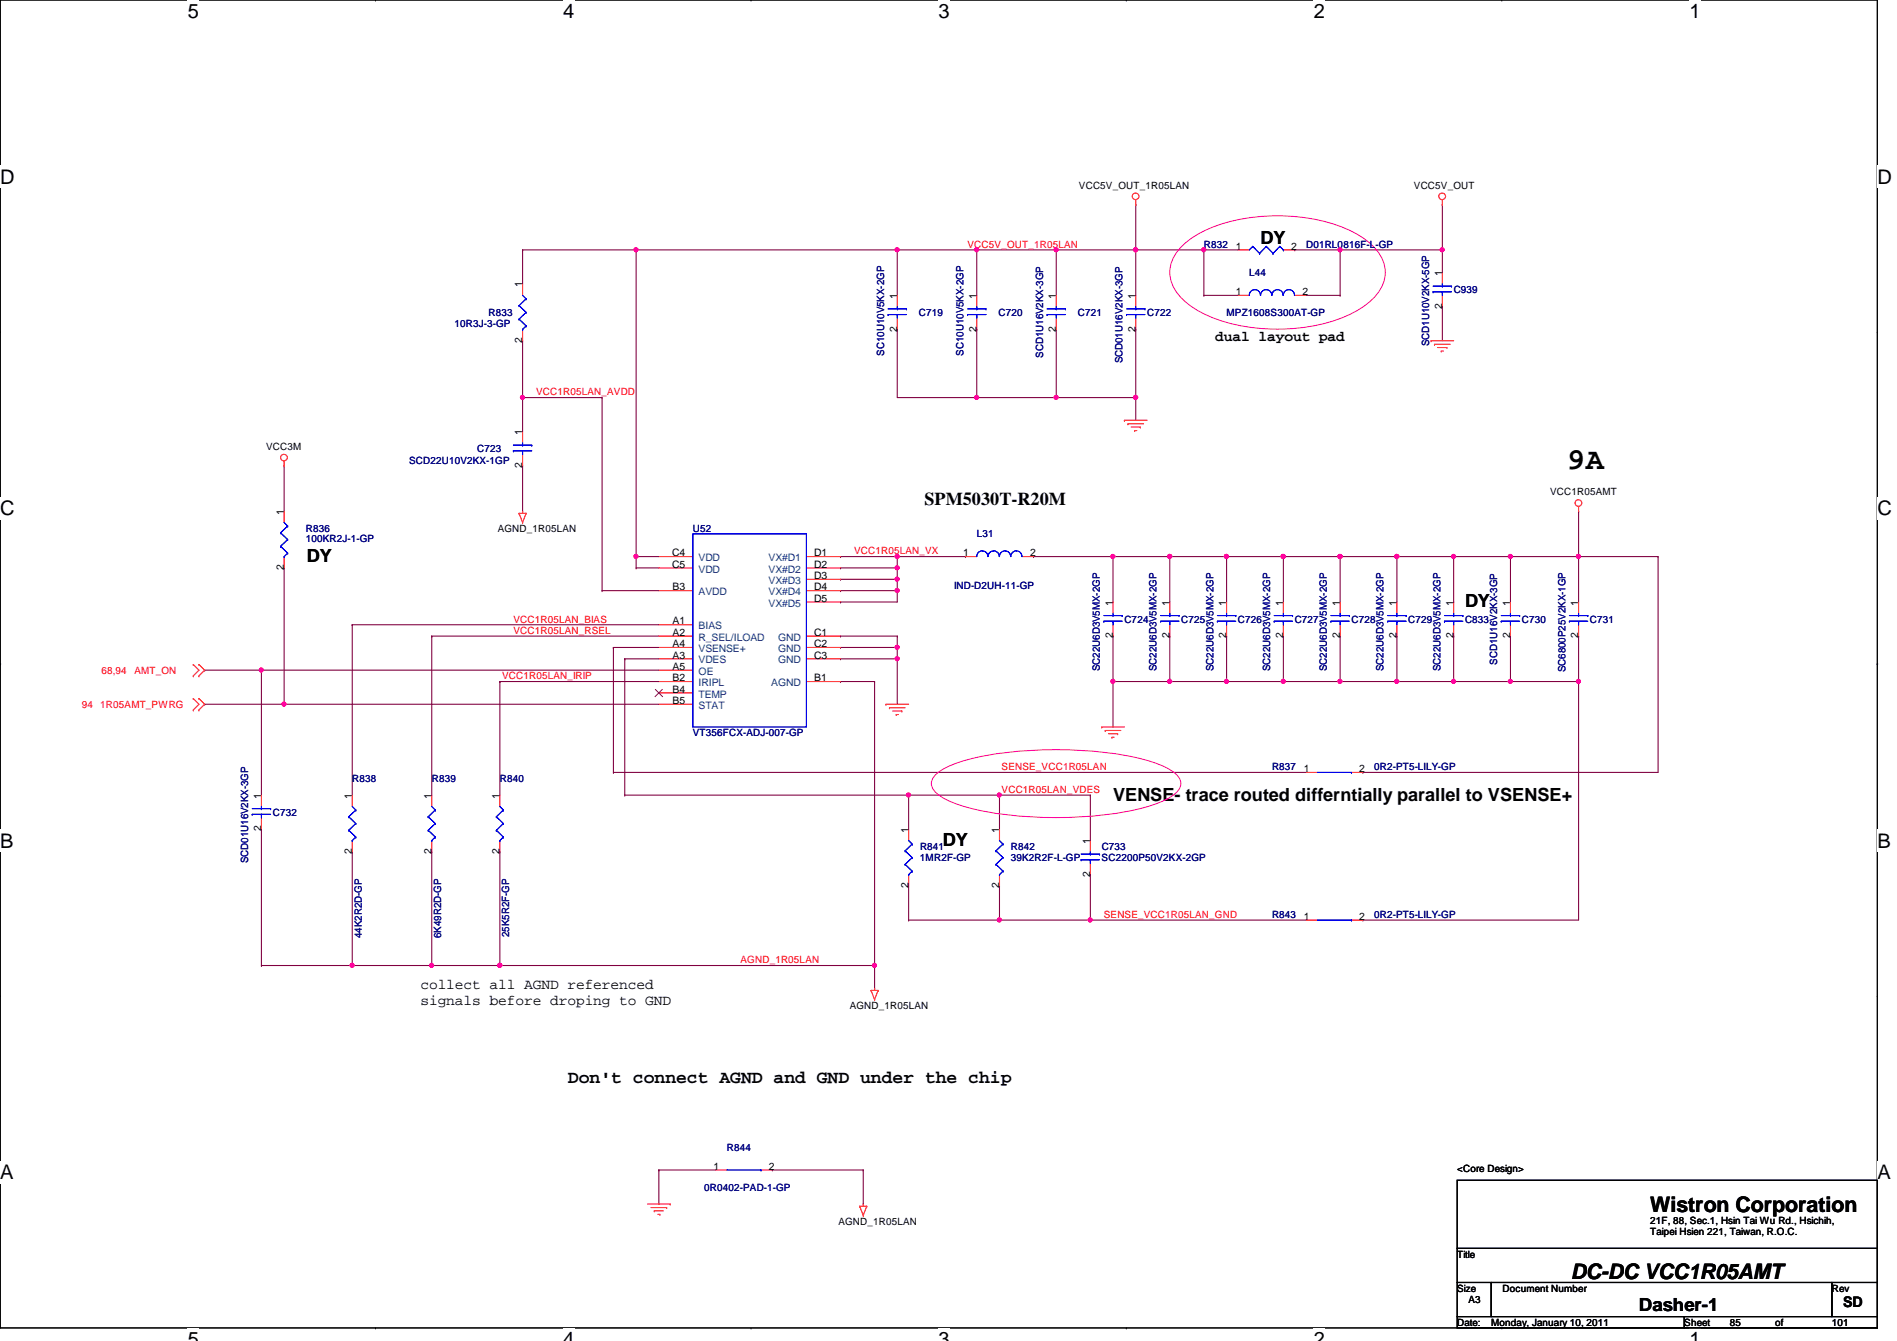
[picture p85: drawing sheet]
<svg xmlns="http://www.w3.org/2000/svg" width="297mm" height="210mm" viewBox="0 0 297 210" stroke-linecap="round" stroke-linejoin="round" font-family="sans-serif">
<defs><g id="words">
<text font-size="4.8" x="245.4" y="73.4">9A</text>
<g font-size="3.3">
<text x="258.4" y="189.7">Wistron Corporation</text>
<text x="246" y="200.2">DC-DC VCC1R05AMT</text>
</g>
<g font-size="3.1">
<text x="29.4" y="2.8">5</text>
<text x="88.2" y="2.8">4</text>
<text x="147" y="2.8">3</text>
<text x="205.7" y="2.8">2</text>
<text x="264.5" y="2.8">1</text>
<text x="0" y="28.7">D</text>
<text x="294" y="28.7">D</text>
<text x="0" y="80.7">C</text>
<text x="294" y="80.7">C</text>
<text x="0" y="132.7">B</text>
<text x="294" y="132.7">B</text>
<text x="0" y="184.6">A</text>
<text x="294" y="184.6">A</text>
<text x="29.4" y="210.7">5</text>
<text x="88.2" y="210.7">4</text>
<text x="147" y="210.7">3</text>
<text x="205.7" y="210.7">2</text>
<text x="264.5" y="210.7">1</text>
</g>
<g font-size="2.8">
<text x="197.4" y="38.2">DY</text>
<text x="144.8" y="79">SPM5030T-R20M</text>
<text x="48" y="88">DY</text>
<text x="229.4" y="95.1">DY</text>
<text x="174.3" y="125.3">VENSE- trace routed differntially parallel to VSENSE+</text>
<text x="147.6" y="132.4">DY</text>
<text x="88.9" y="169.5">Don't connect AGND and GND under the chip</text>
<text x="256.6" y="205.1">Dasher-1</text>
</g>
<g font-size="2.3">
<text x="190.3" y="53.4">dual layout pad</text>
<text x="65.8" y="154.8">collect all AGND referenced</text>
<text x="65.8" y="157.3">signals before droping to GND</text>
<text x="288.6" y="204.6">SD</text>
</g>
<g font-size="1.6">
<text x="168.9" y="29.5">VCC5V_OUT_1R05LAN</text>
<text x="221.4" y="29.5">VCC5V_OUT</text>
<text x="193.5" y="39.1">1</text>
<text x="202.2" y="39.1">2</text>
<text x="81.8" y="45" transform="rotate(-90 81.8 45)">1</text>
<text x="140.5" y="46.8" transform="rotate(-90 140.5 46.8)">1</text>
<text x="152.9" y="46.8" transform="rotate(-90 152.9 46.8)">1</text>
<text x="165.4" y="46.8" transform="rotate(-90 165.4 46.8)">1</text>
<text x="177.8" y="46.8" transform="rotate(-90 177.8 46.8)">1</text>
<text x="193.5" y="46.2">1</text>
<text x="204" y="46.2">2</text>
<text x="225.8" y="43.2" transform="rotate(-90 225.8 43.2)">1</text>
<text x="81.8" y="53.7" transform="rotate(-90 81.8 53.7)">2</text>
<text x="140.5" y="51.9" transform="rotate(-90 140.5 51.9)">2</text>
<text x="152.9" y="51.9" transform="rotate(-90 152.9 51.9)">2</text>
<text x="165.4" y="51.9" transform="rotate(-90 165.4 51.9)">2</text>
<text x="177.8" y="51.9" transform="rotate(-90 177.8 51.9)">2</text>
<text x="225.8" y="48.3" transform="rotate(-90 225.8 48.3)">2</text>
<text x="41.7" y="70.4">VCC3M</text>
<text x="81.8" y="68.1" transform="rotate(-90 81.8 68.1)">1</text>
<text x="81.8" y="73.2" transform="rotate(-90 81.8 73.2)">2</text>
<text x="242.7" y="77.6">VCC1R05AMT</text>
<text x="44.4" y="80.6" transform="rotate(-90 44.4 80.6)">1</text>
<text x="77.9" y="83.2">AGND_1R05LAN</text>
<text x="44.4" y="89.2" transform="rotate(-90 44.4 89.2)">2</text>
<text x="105.2" y="87.1">C4</text>
<text x="105.2" y="88.9">C5</text>
<text x="127.5" y="87.1">D1</text>
<text x="127.5" y="88.9">D2</text>
<text x="150.8" y="87.1">1</text>
<text x="161.3" y="87.1">2</text>
<text x="105.3" y="92.4">B3</text>
<text x="127.5" y="90.6">D3</text>
<text x="127.5" y="92.4">D4</text>
<text x="127.5" y="94.2">D5</text>
<text x="174.2" y="94.8" transform="rotate(-90 174.2 94.8)">1</text>
<text x="183.1" y="94.8" transform="rotate(-90 183.1 94.8)">1</text>
<text x="192" y="94.8" transform="rotate(-90 192 94.8)">1</text>
<text x="200.9" y="94.8" transform="rotate(-90 200.9 94.8)">1</text>
<text x="209.8" y="94.8" transform="rotate(-90 209.8 94.8)">1</text>
<text x="218.7" y="94.8" transform="rotate(-90 218.7 94.8)">1</text>
<text x="227.6" y="94.8" transform="rotate(-90 227.6 94.8)">1</text>
<text x="236.5" y="94.8" transform="rotate(-90 236.5 94.8)">1</text>
<text x="247.1" y="94.8" transform="rotate(-90 247.1 94.8)">1</text>
<text x="105.3" y="97.7">A1</text>
<text x="105.3" y="99.5">A2</text>
<text x="105.3" y="101.3">A4</text>
<text x="127.5" y="99.5">C1</text>
<text x="127.5" y="101.3">C2</text>
<text x="174.2" y="99.9" transform="rotate(-90 174.2 99.9)">2</text>
<text x="183.1" y="99.9" transform="rotate(-90 183.1 99.9)">2</text>
<text x="192" y="99.9" transform="rotate(-90 192 99.9)">2</text>
<text x="200.9" y="99.9" transform="rotate(-90 200.9 99.9)">2</text>
<text x="209.8" y="99.9" transform="rotate(-90 209.8 99.9)">2</text>
<text x="218.7" y="99.9" transform="rotate(-90 218.7 99.9)">2</text>
<text x="227.6" y="99.9" transform="rotate(-90 227.6 99.9)">2</text>
<text x="236.5" y="99.9" transform="rotate(-90 236.5 99.9)">2</text>
<text x="247.1" y="99.9" transform="rotate(-90 247.1 99.9)">2</text>
<text x="105.3" y="103.1">A3</text>
<text x="105.3" y="104.9">A5</text>
<text x="105.3" y="106.6">B2</text>
<text x="127.5" y="106.6">B1</text>
<text x="127.5" y="103.1">C3</text>
<text x="105.3" y="108.4">B4</text>
<text x="105.3" y="110.2">B5</text>
<text x="40.9" y="125" transform="rotate(-90 40.9 125)">1</text>
<text x="55.1" y="125" transform="rotate(-90 55.1 125)">1</text>
<text x="67.6" y="125" transform="rotate(-90 67.6 125)">1</text>
<text x="78.2" y="125" transform="rotate(-90 78.2 125)">1</text>
<text x="204.2" y="120.9">1</text>
<text x="212.8" y="120.9">2</text>
<text x="40.9" y="130.1" transform="rotate(-90 40.9 130.1)">2</text>
<text x="142.2" y="130.3" transform="rotate(-90 142.2 130.3)">1</text>
<text x="156.5" y="130.3" transform="rotate(-90 156.5 130.3)">1</text>
<text x="55.1" y="133.7" transform="rotate(-90 55.1 133.7)">2</text>
<text x="67.6" y="133.7" transform="rotate(-90 67.6 133.7)">2</text>
<text x="78.2" y="133.7" transform="rotate(-90 78.2 133.7)">2</text>
<text x="170.7" y="137.2" transform="rotate(-90 170.7 137.2)">2</text>
<text x="170.7" y="132.1" transform="rotate(-90 170.7 132.1)">1</text>
<text x="142.2" y="139" transform="rotate(-90 142.2 139)">2</text>
<text x="156.5" y="139" transform="rotate(-90 156.5 139)">2</text>
<text x="204.2" y="144">1</text>
<text x="212.8" y="144">2</text>
<text x="133.1" y="157.9">AGND_1R05LAN</text>
<text x="111.7" y="183.1">1</text>
<text x="120.4" y="183.1">2</text>
<text x="228.2" y="183.5">&lt;Core Design&gt;</text>
<text x="131.3" y="191.7">AGND_1R05LAN</text>
<text x="258.4" y="191.5">21F, 88, Sec.1, Hsin Tai Wu Rd., Hsichih,</text>
<text x="228.2" y="196.8">Title</text>
<text x="258.4" y="193.3">Taipei Hsien 221, Taiwan, R.O.C.</text>
<text x="228.2" y="202.2">Size</text>
<text x="230" y="204">A3</text>
<text x="235.3" y="202.2">Document Number</text>
<text x="286.8" y="202.2">Rev</text>
<text x="228.2" y="207.5">Date:</text>
<text x="233.5" y="207.5">Monday, January 10, 2011</text>
<text x="263.7" y="207.5">Sheet</text>
<text x="270.8" y="207.5">85</text>
<text x="278" y="207.5">of</text>
<text x="286.8" y="207.5">101</text>
</g>
<g font-size="1.6" fill="#f00">
<text x="151.5" y="38.8">VCC5V_OUT_1R05LAN</text>
<text x="83.9" y="61.9">VCC1R05LAN_AVDD</text>
<text x="133.7" y="86.8">VCC1R05LAN_VX</text>
<text x="80.4" y="99.2">VCC1R05LAN_RSEL</text>
<text x="80.4" y="97.5">VCC1R05LAN_BIAS</text>
<text x="15.9" y="105.5">68,94</text>
<text x="21" y="105.5">AMT_ON</text>
<text x="78.6" y="106.3">VCC1R05LAN_IRIP</text>
<text x="12.8" y="110.8">94</text>
<text x="15.7" y="110.8">1R05AMT_PWRG</text>
<text x="156.8" y="124.1">VCC1R05LAN_VDES</text>
<text x="156.8" y="120.6">SENSE_VCC1R05LAN</text>
<text x="172.8" y="143.7">SENSE_VCC1R05LAN_GND</text>
<text x="115.9" y="150.8">AGND_1R05LAN</text>
</g>
<g font-size="1.6" fill="#000080">
<text x="188.5" y="38.8">R832</text>
<text x="204.5" y="38.8">D01RL0816F-L-GP</text>
<text x="195.6" y="43.2">L44</text>
<text x="227.6" y="45.9">C939</text>
<text x="71.2" y="51.2">10R3J-3-GP</text>
<text x="76.5" y="49.4">R833</text>
<text x="143.9" y="49.4">C719</text>
<text x="156.3" y="49.4">C720</text>
<text x="168.8" y="49.4">C721</text>
<text x="179.6" y="49.4">C722</text>
<text x="192.1" y="49.4">MPZ1608S300AT-GP</text>
<text x="138.4" y="55.7" transform="rotate(-90 138.4 55.7)">SC10U10V5KX-2GP</text>
<text x="150.9" y="55.7" transform="rotate(-90 150.9 55.7)">SC10U10V5KX-2GP</text>
<text x="163.3" y="56" transform="rotate(-90 163.3 56)">SCD1U16V2KX-3GP</text>
<text x="175.8" y="56.9" transform="rotate(-90 175.8 56.9)">SCD01U16V2KX-3GP</text>
<text x="223.8" y="54.2" transform="rotate(-90 223.8 54.2)">SCD1U10V2KX-5GP</text>
<text x="74.7" y="70.8">C723</text>
<text x="64" y="72.6">SCD22U10V2KX-1GP</text>
<text x="47.9" y="83.2">R836</text>
<text x="108.5" y="83.2">U52</text>
<text x="47.9" y="84.8">100KR2J-1-GP</text>
<text x="152.9" y="84.1">L31</text>
<text x="149.4" y="92.1">IND-D2UH-11-GP</text>
<text x="176.1" y="97.5">C724</text>
<text x="185" y="97.5">C725</text>
<text x="193.8" y="97.5">C726</text>
<text x="202.7" y="97.5">C727</text>
<text x="211.6" y="97.5">C728</text>
<text x="220.5" y="97.5">C729</text>
<text x="229.4" y="97.5">C833</text>
<text x="238.3" y="97.5">C730</text>
<text x="249" y="97.5">C731</text>
<text x="172.2" y="105.1" transform="rotate(-90 172.2 105.1)">SC22U6D3V5MX-2GP</text>
<text x="181.1" y="105.1" transform="rotate(-90 181.1 105.1)">SC22U6D3V5MX-2GP</text>
<text x="190" y="105.1" transform="rotate(-90 190 105.1)">SC22U6D3V5MX-2GP</text>
<text x="198.9" y="105.1" transform="rotate(-90 198.9 105.1)">SC22U6D3V5MX-2GP</text>
<text x="207.8" y="105.1" transform="rotate(-90 207.8 105.1)">SC22U6D3V5MX-2GP</text>
<text x="216.7" y="105.1" transform="rotate(-90 216.7 105.1)">SC22U6D3V5MX-2GP</text>
<text x="225.5" y="105.1" transform="rotate(-90 225.5 105.1)">SC22U6D3V5MX-2GP</text>
<text x="234.4" y="104" transform="rotate(-90 234.4 104)">SCD1U16V2KX-3GP</text>
<text x="245.1" y="105.2" transform="rotate(-90 245.1 105.2)">SC6800P25V2KX-1GP</text>
<text x="108.5" y="115.2">VT356FCX-ADJ-007-GP</text>
<text x="55.2" y="122.3">R838</text>
<text x="67.6" y="122.3">R839</text>
<text x="78.3" y="122.3">R840</text>
<text x="199.2" y="120.6">R837</text>
<text x="215.2" y="120.6">0R2-PT5-LILY-GP</text>
<text x="42.7" y="127.7">C732</text>
<text x="38.9" y="135.1" transform="rotate(-90 38.9 135.1)">SCD01U16V2KX-3GP</text>
<text x="144.1" y="134.8">1MR2F-GP</text>
<text x="144.1" y="133">R841</text>
<text x="158.3" y="134.8">39K2R2F-L-GP</text>
<text x="158.3" y="133">R842</text>
<text x="172.5" y="134.8">SC2200P50V2KX-2GP</text>
<text x="172.5" y="133">C733</text>
<text x="199.2" y="143.7">R843</text>
<text x="215.2" y="143.7">0R2-PT5-LILY-GP</text>
<text x="56.6" y="146.9" transform="rotate(-90 56.6 146.9)">44K2R2D-GP</text>
<text x="69.1" y="146.9" transform="rotate(-90 69.1 146.9)">6K49R2D-GP</text>
<text x="79.8" y="146.7" transform="rotate(-90 79.8 146.7)">25K5R2F-GP</text>
<text x="113.8" y="180.1">R844</text>
<text x="110.3" y="186.4">0R0402-PAD-1-GP</text>
</g>
<g font-size="1.6" fill="#004080">
<text x="109.4" y="87.8">VDD</text>
<text x="109.4" y="89.6">VDD</text>
<text x="120.4" y="87.8">VX#D1</text>
<text x="120.4" y="89.6">VX#D2</text>
<text x="109.4" y="93.2">AVDD</text>
<text x="120.4" y="91.4">VX#D3</text>
<text x="120.4" y="93.2">VX#D4</text>
<text x="120.4" y="95">VX#D5</text>
<text x="109.4" y="98.5">BIAS</text>
<text x="109.4" y="100.3">R_SEL/ILOAD</text>
<text x="121.8" y="100.3">GND</text>
<text x="109.4" y="103.8">VDES</text>
<text x="109.4" y="102.1">VSENSE+</text>
<text x="109.4" y="105.6">OE</text>
<text x="109.4" y="107.4">IRIPL</text>
<text x="120.8" y="107.4">AGND</text>
<text x="121.8" y="102.1">GND</text>
<text x="121.8" y="103.8">GND</text>
<text x="109.4" y="109.2">TEMP</text>
<text x="109.4" y="111">STAT</text>
</g>
</g></defs>
<path d="M0 0h294v207.9h-294z" fill="none" stroke="#000" stroke-width=".17"/>
<g fill="#fff">
<path d="M29.4 0h1.8v3.5h-1.8z"/>
<path d="M29.4 207.9h1.8v2h-1.8z"/>
</g>
<path d="M58.8 0h.1M58.8 207.9h.1" fill="none" stroke="#000" stroke-width=".17"/>
<g fill="#fff">
<path d="M88.2 0h1.7v3.5h-1.7z"/>
<path d="M88.2 207.9h1.7v2h-1.7z"/>
</g>
<path d="M117.6 0h.1M117.6 207.9h.1" fill="none" stroke="#000" stroke-width=".17"/>
<g fill="#fff">
<path d="M147 0h1.7v3.5h-1.7z"/>
<path d="M147 207.9h1.7v2h-1.7z"/>
</g>
<path d="M176.4 0h.1M176.4 207.9h.1" fill="none" stroke="#000" stroke-width=".17"/>
<g fill="#fff">
<path d="M205.7 0h1.8v3.5h-1.8z"/>
<path d="M205.7 207.9h1.8v2h-1.8z"/>
</g>
<path d="M235.2 0h.1M235.2 207.9h.1" fill="none" stroke="#000" stroke-width=".17"/>
<g fill="#fff">
<path d="M264.5 0h1.8v3.5h-1.8z"/>
<path d="M264.5 207.9h1.8v2h-1.8z"/>
<path d="M0 26h2.3v3.4h-2.3z"/>
<path d="M294 26h2.2v3.4h-2.2z"/>
<path d="M0 77.9h2.3v3.5h-2.3z"/>
<path d="M294 77.9h2.2v3.5h-2.2z"/>
</g>
<path d="M0 51.9h.1M294 51.9h.1" fill="none" stroke="#000" stroke-width=".17"/>
<g fill="#fff">
<path d="M0 129.9h2.1v3.4h-2.1z"/>
<path d="M294 129.9h2v3.4h-2z"/>
</g>
<path d="M0 103.9h.1M294 103.9h.1" fill="none" stroke="#000" stroke-width=".17"/>
<path d="M0 103.9h.1M294 103.9h.1" fill="none" stroke="#000" stroke-width=".16"/>
<g fill="#fff">
<path d="M0 181.8h2.1v3.5h-2.1z"/>
<path d="M294 181.8h2v3.5h-2z"/>
</g>
<path d="M0 155.9h.1M294 155.9h.1" fill="none" stroke="#000" stroke-width=".17"/>
<path d="M99.6 39.1h40.9M140.5 39.1h.1M140.5 39.1v7.1M225.8 32h.1M225.8 32v7.1M44.5 72.9h.1M44.5 72.9v7.1" fill="none" stroke="#800040" stroke-width=".17"/>
<circle cx="140.5" cy="39.1" r=".32" fill="#f0f"/>
<circle cx="140.5" cy="39.1" r=".32" fill="none" stroke="#f0f" stroke-width=".17"/>
<path d="M152.9 39.1h.1M152.9 39.1v7.1M152.9 39.1h12.5M165.4 39.1h.1" fill="none" stroke="#800040" stroke-width=".17"/>
<circle cx="165.4" cy="39.1" r=".32" fill="#f0f"/>
<circle cx="165.4" cy="39.1" r=".32" fill="none" stroke="#f0f" stroke-width=".17"/>
<path d="M165.4 39.1h.1M165.4 39.1v7.1M177.8 39.1h.1M177.8 39.1v7.1M140.5 51.6h.1M140.5 51.6v10.6h12.4M152.9 62.2h.1" fill="none" stroke="#800040" stroke-width=".17"/>
<circle cx="152.9" cy="62.2" r=".32" fill="#f0f"/>
<circle cx="152.9" cy="62.2" r=".32" fill="none" stroke="#f0f" stroke-width=".17"/>
<path d="M177.8 62.2h.1M177.8 62.2v3.6" fill="none" stroke="#800040" stroke-width=".17"/>
<circle cx="177.8" cy="62.2" r=".32" fill="#f0f"/>
<circle cx="177.8" cy="62.2" r=".32" fill="none" stroke="#f0f" stroke-width=".17"/>
<g fill="none" stroke="#800040" stroke-width=".17">
<path d="M81.8 39.1h.1M81.8 39.1v5.3M99.6 39.1h.1M99.6 39.1v48M152.9 51.6h.1M152.9 51.6v10.6M165.4 51.6h.1M165.4 51.6v10.6M177.8 51.6h.1M177.8 51.6v10.6M81.8 62.2h.1M81.8 62.2v5.4"/>
<path d="M78.3 133.3h.1M78.3 133.3v17.8M103.2 183.1h8.9M103.2 183.1h.1M103.2 183.1v5.4M120.9 183.1h.1M120.9 183.1h14.3M135.2 183.1h.1M135.2 183.1v5.4"/>
</g>
<circle cx="99.6" cy="87.1" r=".32" fill="#f0f"/>
<circle cx="99.6" cy="87.1" r=".32" fill="none" stroke="#f0f" stroke-width=".17"/>
<circle cx="99.6" cy="39.1" r=".32" fill="#f0f"/>
<circle cx="99.6" cy="39.1" r=".32" fill="none" stroke="#f0f" stroke-width=".17"/>
<path d="M81.8 39.1h17.8M81.8 39.1h.1M99.6 87.1h.1M99.6 87.1h3.6M174.3 106.7h.1M174.3 106.7v7.1" fill="none" stroke="#800040" stroke-width=".17"/>
<circle cx="174.3" cy="106.7" r=".32" fill="#f0f"/>
<circle cx="174.3" cy="106.7" r=".32" fill="none" stroke="#f0f" stroke-width=".17"/>
<path d="M67.6 99.6h35.6M67.6 99.6h.1M99.6 87.1h.1M99.6 88.9h.1M99.6 87.1v1.8M99.6 88.9h3.6M227.6 106.7h.1M227.6 106.7h8.9" fill="none" stroke="#800040" stroke-width=".17"/>
<circle cx="236.5" cy="106.7" r=".32" fill="#f0f"/>
<circle cx="236.5" cy="106.7" r=".32" fill="none" stroke="#f0f" stroke-width=".17"/>
<path d="M131.6 94.2h.1M140.5 92.5h.1M140.5 92.5v1.7h-8.9" fill="none" stroke="#800040" stroke-width=".17"/>
<circle cx="140.5" cy="92.4" r=".32" fill="#f0f"/>
<circle cx="140.5" cy="92.4" r=".32" fill="none" stroke="#f0f" stroke-width=".17"/>
<path d="M131.6 88.9h.1M131.6 90.7h.1M131.6 88.9h8.9M140.5 87.1h.1M140.5 88.9h.1M140.5 87.1v3.6h-8.9" fill="none" stroke="#800040" stroke-width=".17"/>
<circle cx="140.5" cy="88.9" r=".32" fill="#f0f"/>
<circle cx="140.5" cy="88.9" r=".32" fill="none" stroke="#f0f" stroke-width=".17"/>
<path d="M131.6 92.5h.1M140.5 90.7h.1M140.5 90.7v1.8h-8.9" fill="none" stroke="#800040" stroke-width=".17"/>
<circle cx="140.5" cy="90.7" r=".32" fill="#f0f"/>
<circle cx="140.5" cy="90.7" r=".32" fill="none" stroke="#f0f" stroke-width=".17"/>
<path d="M247.2 87.1h.1M247.2 87.1h12.4" fill="none" stroke="#800040" stroke-width=".17"/>
<circle cx="247.2" cy="87.1" r=".32" fill="#f0f"/>
<circle cx="247.2" cy="87.1" r=".32" fill="none" stroke="#f0f" stroke-width=".17"/>
<g fill="none" stroke="#800040" stroke-width=".17">
<path d="M174.3 99.6h.1M174.3 99.6v7.1M183.2 87.1h.1M183.2 99.6h.1M183.2 87.1v7.1M183.2 99.6v7.1M192.1 87.1h.1M192.1 87.1v7.1M201 87.1h.1M201 87.1v7.1M209.8 87.1h.1M209.8 87.1v7.1"/>
<path d="M218.7 87.1h.1M218.7 87.1v7.1M236.5 87.1h.1M236.5 99.6h.1M236.5 87.1v7.1M236.5 99.6v7.1M259.6 87.1h.1M259.6 87.1v33.8M174.3 106.7h.1M174.3 106.7h17.8M183.2 106.7h.1"/>
</g>
<circle cx="183.1" cy="106.7" r=".32" fill="#f0f"/>
<circle cx="183.1" cy="106.7" r=".32" fill="none" stroke="#f0f" stroke-width=".17"/>
<path d="M67.6 99.6h.1M67.6 99.6v24.9M192.1 99.6h.1M192.1 99.6v7.1M192.1 106.7h.1M192.1 106.7h8.9" fill="none" stroke="#800040" stroke-width=".17"/>
<circle cx="192" cy="106.7" r=".32" fill="#f0f"/>
<circle cx="192" cy="106.7" r=".32" fill="none" stroke="#f0f" stroke-width=".17"/>
<path d="M201 99.6h.1M201 99.6v7.1M201 106.7h.1M201 106.7h8.8" fill="none" stroke="#800040" stroke-width=".17"/>
<circle cx="200.9" cy="106.7" r=".32" fill="#f0f"/>
<circle cx="200.9" cy="106.7" r=".32" fill="none" stroke="#f0f" stroke-width=".17"/>
<path d="M209.8 99.6h.1M209.8 99.6v7.1M209.8 106.7h.1M209.8 106.7h8.9" fill="none" stroke="#800040" stroke-width=".17"/>
<circle cx="209.8" cy="106.7" r=".32" fill="#f0f"/>
<circle cx="209.8" cy="106.7" r=".32" fill="none" stroke="#f0f" stroke-width=".17"/>
<path d="M174.3 87.1h.1M174.3 87.1v7.1M174.3 87.1h8.9M218.7 99.6h.1M218.7 99.6v7.1" fill="none" stroke="#800040" stroke-width=".17"/>
<circle cx="183.1" cy="87.1" r=".32" fill="#f0f"/>
<circle cx="183.1" cy="87.1" r=".32" fill="none" stroke="#f0f" stroke-width=".17"/>
<circle cx="174.3" cy="87.1" r=".32" fill="#f0f"/>
<circle cx="174.3" cy="87.1" r=".32" fill="none" stroke="#f0f" stroke-width=".17"/>
<path d="M156.5 124.5h.1M156.5 124.5v5.3" fill="none" stroke="#800040" stroke-width=".17"/>
<circle cx="156.5" cy="124.4" r=".32" fill="#f0f"/>
<circle cx="156.5" cy="124.4" r=".32" fill="none" stroke="#f0f" stroke-width=".17"/>
<path d="M156.5 124.5h.1M156.5 138.7h.1M156.5 138.7v5.3M156.5 124.5h14.2M170.7 124.5h.1M170.7 136.9h.1M170.7 124.5v7.1M170.7 136.9v7.1h-14.2M156.5 144h.1" fill="none" stroke="#800040" stroke-width=".17"/>
<circle cx="170.7" cy="144" r=".32" fill="#f0f"/>
<circle cx="170.7" cy="144" r=".32" fill="none" stroke="#f0f" stroke-width=".17"/>
<path d="M165.4 39.1h12.4M177.8 39.1h.1" fill="none" stroke="#800040" stroke-width=".17"/>
<circle cx="177.8" cy="39.1" r=".32" fill="#f0f"/>
<circle cx="177.8" cy="39.1" r=".32" fill="none" stroke="#f0f" stroke-width=".17"/>
<path d="M55.2 97.8h48M55.2 97.8h.1M55.2 97.8v26.7M55.2 133.3h.1M55.2 133.3v17.8M67.6 133.3h.1M67.6 133.3v17.8M78.3 151.1h58.6M78.3 151.1h.1" fill="none" stroke="#800040" stroke-width=".17"/>
<circle cx="78.2" cy="151.1" r=".32" fill="#f0f"/>
<circle cx="78.2" cy="151.1" r=".32" fill="none" stroke="#f0f" stroke-width=".17"/>
<path d="M136.9 151.1h.1M136.9 151.1v3.6" fill="none" stroke="#800040" stroke-width=".17"/>
<circle cx="136.9" cy="151.1" r=".32" fill="#f0f"/>
<circle cx="136.9" cy="151.1" r=".32" fill="none" stroke="#f0f" stroke-width=".17"/>
<path d="M131.6 99.6h.1M131.6 99.6h8.9M140.5 99.6h.1M140.5 99.6v1.7h-8.9M131.6 101.3h.1M131.6 103.1h.1M131.6 103.1h8.9M140.5 103.1h.1M140.5 103.1v7.1" fill="none" stroke="#800040" stroke-width=".17"/>
<circle cx="140.5" cy="103.1" r=".32" fill="#f0f"/>
<circle cx="140.5" cy="103.1" r=".32" fill="none" stroke="#f0f" stroke-width=".17"/>
<path d="M165.4 62.2h12.4M177.8 62.2h.1M44.5 110.2h58.7M44.5 110.2h.1M131.6 106.7h5.3M131.6 106.7h.1" fill="none" stroke="#800040" stroke-width=".17"/>
<circle cx="177.8" cy="62.2" r=".32" fill="#f0f"/>
<circle cx="177.8" cy="62.2" r=".32" fill="none" stroke="#f0f" stroke-width=".17"/>
<path d="M81.8 62.2h12.5M81.8 62.2h.1M96.1 101.3h.1M96.1 101.3v19.6M136.9 106.7h.1M136.9 106.7v44.4M213.4 120.9h46.2M213.4 120.9h.1" fill="none" stroke="#800040" stroke-width=".17"/>
<circle cx="81.8" cy="62.2" r=".32" fill="#f0f"/>
<circle cx="81.8" cy="62.2" r=".32" fill="none" stroke="#f0f" stroke-width=".17"/>
<path d="M81.8 53.3h.1M81.8 53.3v8.9M94.3 62.2h.1M94.3 62.2v30.3M94.3 92.5h.1M94.3 92.5h8.9M247.2 106.7h.1M247.2 106.7v37.3" fill="none" stroke="#800040" stroke-width=".17"/>
<circle cx="247.2" cy="106.7" r=".32" fill="#f0f"/>
<circle cx="247.2" cy="106.7" r=".32" fill="none" stroke="#f0f" stroke-width=".17"/>
<path d="M247.2 87.1h.1M247.2 87.1v7.1M142.3 124.5h14.2M142.3 124.5h.1" fill="none" stroke="#800040" stroke-width=".17"/>
<circle cx="142.3" cy="124.4" r=".32" fill="#f0f"/>
<circle cx="142.3" cy="124.4" r=".32" fill="none" stroke="#f0f" stroke-width=".17"/>
<path d="M44.5 88.9h.1M44.5 88.9v21.3M40.9 104.9h62.3M40.9 104.9h.1" fill="none" stroke="#800040" stroke-width=".17"/>
<circle cx="44.5" cy="110.2" r=".32" fill="#f0f"/>
<circle cx="44.5" cy="110.2" r=".32" fill="none" stroke="#f0f" stroke-width=".17"/>
<path d="M40.9 104.9h.1M40.9 104.9v19.6M97.8 103.1h5.4M97.8 103.1h.1M97.8 103.1v21.4M236.5 106.7h10.7M236.5 106.7h.1" fill="none" stroke="#800040" stroke-width=".17"/>
<circle cx="40.9" cy="104.9" r=".32" fill="#f0f"/>
<circle cx="40.9" cy="104.9" r=".32" fill="none" stroke="#f0f" stroke-width=".17"/>
<path d="M131.6 87.1h.1M131.6 87.1h8.9M236.5 87.1h10.7M236.5 87.1h.1M32 104.9h.1M32 104.9h8.9M78.3 106.7h24.9M78.3 106.7h.1M40.9 129.8h.1M40.9 129.8v21.3" fill="none" stroke="#800040" stroke-width=".17"/>
<circle cx="247.2" cy="87.1" r=".32" fill="#f0f"/>
<circle cx="247.2" cy="87.1" r=".32" fill="none" stroke="#f0f" stroke-width=".17"/>
<circle cx="236.5" cy="87.1" r=".32" fill="#f0f"/>
<circle cx="236.5" cy="87.1" r=".32" fill="none" stroke="#f0f" stroke-width=".17"/>
<path d="M161.8 87.1h12.5M161.8 87.1h.1M209.8 87.1h.1M209.8 87.1h8.9" fill="none" stroke="#800040" stroke-width=".17"/>
<circle cx="218.7" cy="87.1" r=".32" fill="#f0f"/>
<circle cx="218.7" cy="87.1" r=".32" fill="none" stroke="#f0f" stroke-width=".17"/>
<circle cx="209.8" cy="87.1" r=".32" fill="#f0f"/>
<circle cx="209.8" cy="87.1" r=".32" fill="none" stroke="#f0f" stroke-width=".17"/>
<path d="M201 87.1h.1M201 87.1h8.8" fill="none" stroke="#800040" stroke-width=".17"/>
<circle cx="209.8" cy="87.1" r=".32" fill="#f0f"/>
<circle cx="209.8" cy="87.1" r=".32" fill="none" stroke="#f0f" stroke-width=".17"/>
<circle cx="200.9" cy="87.1" r=".32" fill="#f0f"/>
<circle cx="200.9" cy="87.1" r=".32" fill="none" stroke="#f0f" stroke-width=".17"/>
<path d="M183.2 87.1h8.9M183.2 87.1h.1" fill="none" stroke="#800040" stroke-width=".17"/>
<circle cx="192" cy="87.1" r=".32" fill="#f0f"/>
<circle cx="192" cy="87.1" r=".32" fill="none" stroke="#f0f" stroke-width=".17"/>
<circle cx="183.1" cy="87.1" r=".32" fill="#f0f"/>
<circle cx="183.1" cy="87.1" r=".32" fill="none" stroke="#f0f" stroke-width=".17"/>
<path d="M192.1 87.1h.1M192.1 87.1h8.9" fill="none" stroke="#800040" stroke-width=".17"/>
<circle cx="200.9" cy="87.1" r=".32" fill="#f0f"/>
<circle cx="200.9" cy="87.1" r=".32" fill="none" stroke="#f0f" stroke-width=".17"/>
<circle cx="192" cy="87.1" r=".32" fill="#f0f"/>
<circle cx="192" cy="87.1" r=".32" fill="none" stroke="#f0f" stroke-width=".17"/>
<path d="M32 110.2h.1M32 110.2h12.5M140.5 101.3h.1M140.5 101.3v1.8" fill="none" stroke="#800040" stroke-width=".17"/>
<circle cx="140.5" cy="101.3" r=".32" fill="#f0f"/>
<circle cx="140.5" cy="101.3" r=".32" fill="none" stroke="#f0f" stroke-width=".17"/>
<path d="M140.5 39.1h12.4M152.9 39.1h.1M247.2 99.6h.1M247.2 99.6v7.1" fill="none" stroke="#800040" stroke-width=".17"/>
<circle cx="152.9" cy="39.1" r=".32" fill="#f0f"/>
<circle cx="152.9" cy="39.1" r=".32" fill="none" stroke="#f0f" stroke-width=".17"/>
<path d="M152.9 62.2h12.5M165.4 62.2h.1" fill="none" stroke="#800040" stroke-width=".17"/>
<circle cx="165.4" cy="62.2" r=".32" fill="#f0f"/>
<circle cx="165.4" cy="62.2" r=".32" fill="none" stroke="#f0f" stroke-width=".17"/>
<path d="M140.5 87.1h10.7M151.2 87.1h.1M78.3 106.7h.1M78.3 106.7v17.8M96.1 101.3h.1M96.1 101.3h7.1" fill="none" stroke="#800040" stroke-width=".17"/>
<circle cx="140.5" cy="87.1" r=".32" fill="#f0f"/>
<circle cx="140.5" cy="87.1" r=".32" fill="none" stroke="#f0f" stroke-width=".17"/>
<path d="M81.8 72.9h.1M81.8 72.9v7.1M227.6 87.1h.1M227.6 87.1h8.9M96.1 120.9h.1M96.1 120.9h108.4M170.7 144h.1M170.7 144h33.8M213.4 144h33.8M213.4 144h.1" fill="none" stroke="#800040" stroke-width=".17"/>
<circle cx="227.6" cy="87.1" r=".32" fill="#f0f"/>
<circle cx="227.6" cy="87.1" r=".32" fill="none" stroke="#f0f" stroke-width=".17"/>
<path d="M40.9 151.1h.1M40.9 151.1h26.7M55.2 151.1h.1" fill="none" stroke="#800040" stroke-width=".17"/>
<circle cx="55.1" cy="151.1" r=".32" fill="#f0f"/>
<circle cx="55.1" cy="151.1" r=".32" fill="none" stroke="#f0f" stroke-width=".17"/>
<path d="M67.6 151.1h.1M67.6 151.1h10.7" fill="none" stroke="#800040" stroke-width=".17"/>
<circle cx="78.2" cy="151.1" r=".32" fill="#f0f"/>
<circle cx="78.2" cy="151.1" r=".32" fill="none" stroke="#f0f" stroke-width=".17"/>
<circle cx="67.6" cy="151.1" r=".32" fill="#f0f"/>
<circle cx="67.6" cy="151.1" r=".32" fill="none" stroke="#f0f" stroke-width=".17"/>
<path d="M97.8 124.5h.1M97.8 124.5h44.5M142.3 124.5h.1M142.3 124.5v5.3M142.3 138.7v5.3M142.3 144h.1M142.3 144h14.2M156.5 144h.1" fill="none" stroke="#800040" stroke-width=".17"/>
<circle cx="156.5" cy="144" r=".32" fill="#f0f"/>
<circle cx="156.5" cy="144" r=".32" fill="none" stroke="#f0f" stroke-width=".17"/>
<path d="M177.8 32h.1M177.8 32v7.1M227.6 87.1h.1M227.6 99.6h.1M227.6 87.1v7.1M227.6 99.6v7.1M247.2 80h.1M247.2 80v7.1" fill="none" stroke="#800040" stroke-width=".17"/>
<circle cx="227.6" cy="106.7" r=".32" fill="#f0f"/>
<circle cx="227.6" cy="106.7" r=".32" fill="none" stroke="#f0f" stroke-width=".17"/>
<path d="M218.7 87.1h8.9M218.7 87.1h.1" fill="none" stroke="#800040" stroke-width=".17"/>
<circle cx="218.7" cy="87.1" r=".32" fill="#f0f"/>
<circle cx="218.7" cy="87.1" r=".32" fill="none" stroke="#f0f" stroke-width=".17"/>
<path d="M218.7 106.7h8.9M218.7 106.7h.1" fill="none" stroke="#800040" stroke-width=".17"/>
<circle cx="218.7" cy="106.7" r=".32" fill="#f0f"/>
<circle cx="218.7" cy="106.7" r=".32" fill="none" stroke="#f0f" stroke-width=".17"/>
<path d="M209.8 39.1h16M209.8 39.1h.1M225.8 48h.1M225.8 48v5.3" fill="none" stroke="#800040" stroke-width=".17"/>
<circle cx="225.8" cy="39.1" r=".32" fill="#f0f"/>
<circle cx="225.8" cy="39.1" r=".32" fill="none" stroke="#f0f" stroke-width=".17"/>
<circle cx="209.8" cy="39.1" r=".32" fill="#f0f"/>
<circle cx="209.8" cy="39.1" r=".32" fill="none" stroke="#f0f" stroke-width=".17"/>
<path d="M188.5 39.1h5.3M188.5 39.1h.1" fill="none" stroke="#800040" stroke-width=".17"/>
<circle cx="188.5" cy="39.1" r=".32" fill="#f0f"/>
<circle cx="188.5" cy="39.1" r=".32" fill="none" stroke="#f0f" stroke-width=".17"/>
<g fill="none" stroke="#800040" stroke-width=".17">
<path d="M177.8 39.1h.1M177.8 39.1h10.7M188.5 39.1h.1M188.5 39.1v7.1M202.7 39.1h.1M202.7 39.1h7.1M209.8 39.1h.1M209.8 39.1v7.1M225.8 39.1h.1M225.8 39.1v3.6M188.5 46.2h5.3M188.5 46.2h.1"/>
<path d="M204.5 46.2h5.3M209.8 46.2h.1"/>
</g>
<circle cx="177.8" cy="39.1" r=".32" fill="#f0f"/>
<g fill="none" stroke="#f0f" stroke-width=".17">
<path d="M185.5 38.2a20.2 20.2 0 0 1 10.9-4.2 27.5 27.5 0 0 1 16.2 2.7 8.1 8.1 0 0 1 4.2 5 5.7 5.7 0 0 1-2.2 5.4 20.2 20.2 0 0 1-11 4.2 27.3 27.3 0 0 1-16.1-2.7 8.1 8.1 0 0 1-4.2-5 5.7 5.7 0 0 1 2.2-5.4zM146.3 121.5a11.7 11.7 0 0 1 6-2.8 63.5 63.5 0 0 1 26.2 0 11.8 11.8 0 0 1 6 2.8 1.81 1.81 0 0 1-.6 2.8 17.3 17.3 0 0 1-7 2.6 63.6 63.6 0 0 1-24.6-.3 11.8 11.8 0 0 1-6-2.8 1.66 1.66 0 0 1 0-2.3z"/>
<circle cx="177.8" cy="39.1" r=".32"/>
</g>
<g fill="none" stroke="#f00" stroke-width=".17">
<path d="M177.8 32h.1M177.8 31.3v.7M193.8 39.1h1.8M201 39.1h1.7M225.8 32h.1M225.8 31.3v.7M81.8 44.4v1.8M81.8 51.6v1.7M140.5 46.2v1.8M140.5 49.8v1.8M152.9 46.2v1.8M152.9 49.8v1.8"/>
<path d="M165.4 46.2v1.8M165.4 49.8v1.8M177.8 46.2v1.8M177.8 49.8v1.8M193.8 46.2h1.8M202.7 46.2h1.8M224.1 53.3h3.5M224.1 53.3h.1M224.6 53.9h2.5M224.6 53.9h.1M225.1 54.4h1.5M225.7 54.9h.3"/>
<path d="M225.7 54.9h.1M225.8 42.7v1.7M225.8 46.2v1.8M226.6 54.4h.1M44.5 72.9h.1M44.5 72.2v.7M81.8 67.6v1.7M81.8 71.1v1.8M176.1 65.8h.1M176.1 65.8h3.5M176.6 66.3h.1M176.6 66.3h2.5"/>
<path d="M177.1 66.8h1.5M177.7 67.4h.1M177.7 67.4h.3M178.6 66.8h.1M247.2 79.3v.7M44.5 80v1.8M44.5 87.1v1.8M81.3 80.3l.5 1.5M81.3 80.3h.1M81.3 80.3h1.1M81.8 80h.1M81.8 81.8h.1"/>
<path d="M81.8 80v.3M82.4 80.3h.1M82.4 80.3l-.6 1.5M103.2 87.1h5.3M103.2 97.8h5.3M103.2 99.6h5.3M103.2 92.5h5.3M103.2 88.9h5.3M126.3 87.1h5.3M126.3 99.6h5.3M126.3 92.5h5.3M126.3 88.9h5.3"/>
<path d="M126.3 90.7h5.3M126.3 94.2h5.3M151.2 87.1h1.7M160.1 87.1h1.7M174.3 94.2v1.8M174.3 97.8v1.8M183.2 94.2v1.8M183.2 97.8v1.8M192.1 94.2v1.8M192.1 97.8v1.8M201 94.2v1.8M201 97.8v1.8"/>
<path d="M209.8 94.2v1.8M209.8 97.8v1.8M218.7 94.2v1.8M218.7 97.8v1.8M227.6 94.2v1.8M227.6 97.8v1.8M236.5 94.2v1.8M236.5 97.8v1.8M247.2 80h.1M247.2 94.2v1.8M247.2 97.8v1.8M30.3 105.8h.1"/>
<path d="M30.3 104h.1M30.3 111.1h.1M30.3 109.3h.1M30.3 104l.9 .9-.9 .9M30.3 109.3l.9 .9-.9 .9M31.2 104l.8 .9-.8 .9M31.2 109.3l.8 .9-.8 .9M31.2 104h.1M31.2 105.8h.1M31.2 109.3h.1M31.2 111.1h.1M103.2 110.2h5.3"/>
<path d="M103.2 103.1h5.3M103.2 101.3h5.3M103.2 104.9h5.3M103.2 106.7h5.3M103.2 108.5h5.3M126.3 103.1h5.3M126.3 101.3h5.3M126.3 106.7h5.3M138.7 110.2h.1M138.7 110.2h3.6M139.3 110.8h.1M139.3 110.8h2.4"/>
<path d="M139.8 111.3h1.4M140.3 111.8h.1M140.3 111.8h.4M141.2 111.3h.1M172.5 113.8h3.6M172.5 113.8h.1M173.1 114.3h2.4M173.1 114.3h.1M173.6 114.9h1.4M174.1 115.4h.4M174.1 115.4h.1M175 114.9h.1"/>
<path d="M40.9 124.5v1.7M40.9 128v1.8M55.2 124.5v1.7M55.2 131.6v1.7M67.6 124.5v1.7M67.6 131.6v1.7M78.3 124.5v1.7M78.3 131.6v1.7M142.3 129.8v1.8M142.3 136.9v1.8M156.5 129.8v1.8M156.5 136.9v1.8"/>
<path d="M170.7 131.6v1.7M170.7 135.1v1.8M204.5 120.9h1.8M211.6 120.9h1.8M136.4 155l.5 1.5M136.4 155h.1M136.4 155h1.1M136.9 154.7h.1M136.9 156.5h.1M136.9 154.7v.3M137.5 155h.1M137.5 155l-.6 1.5"/>
<path d="M204.5 144h1.8M211.6 144h1.8M101.4 188.5h3.5M101.9 189h2.5M102.4 189.5h.1M102.4 189.5h1.5M103 190.1h.3M103.3 190.1h.1M104.4 189h.1M104.9 188.5h.1M112.1 183.1h1.7M119.2 183.1h1.7"/>
<path d="M134.6 188.8l.6 1.4M134.6 188.8h.1M134.6 188.8h1.1M135.2 188.5h.1M135.2 190.2h.1M135.2 188.5v.3M135.7 188.8h.1M135.7 188.8l-.5 1.4"/>
<circle cx="177.8" cy="30.7" r=".52"/>
<circle cx="225.8" cy="30.7" r=".52"/>
<circle cx="44.5" cy="71.6" r=".52"/>
<circle cx="247.2" cy="78.7" r=".52"/>
</g>
<path d="M228.2 184.7h65.8v10.7h-65.8zM228.2 195.4h65.8v5.3h-65.8zM228.2 200.7h5.3v5.4h-5.3zM228.2 206.1h35.5v1.8h-35.5zM233.5 200.7h53.3v5.4h-53.3zM263.7 206.1h30.3v1.8h-30.3zM286.8 200.7h7.2v5.4h-7.2z" fill="none" stroke="#000" stroke-width=".17"/>
<g fill="none" stroke="#00f" stroke-width=".17">
<path d="M196.2 38.6h.1M196.2 38.6l1 1.1M196.2 38.6l-.6 .5M197.2 39.7h.1M198.3 38.6l-1.1 1.1M198.3 38.6h.1M198.3 38.6l1 1.1M199.3 39.7h.1M200.4 38.6l-1.1 1.1M200.4 38.6h.1M200.4 38.6l.6 .5M201 39.1h.1"/>
<path d="M81.3 47.8h.1M81.3 50h.1M81.3 47.8l1.1 1.1M81.3 50l1.1 1M81.8 51.6h.1M81.8 46.2l.6 .6M82.4 46.8h.1M82.4 48.9h.1M82.4 51h.1M82.4 46.8l-1.1 1M82.4 48.9l-1.1 1.1M82.4 51l-.6 .6"/>
<path d="M139.1 49.2h.1M139.1 48.3h2.8M139.1 49.2h2.8M140.5 48.3h.1M140.5 49.2h.1M140.5 48v.3M140.5 49.2v.6M141.9 48.3h.1M151.5 49.2h.1M151.5 48.3h2.9M151.5 49.2h2.9M152.9 48.3h.1"/>
<path d="M152.9 49.2h.1M152.9 48v.3M152.9 49.2v.6M154.4 48.3h.1M164 49.2h.1M164 48.3h2.8M164 49.2h2.8M165.4 48.3h.1M165.4 49.2h.1M165.4 48v.3M165.4 49.2v.6M166.8 48.3h.1"/>
<path d="M176.4 49.2h.1M176.4 48.3h2.9M176.4 49.2h2.9M177.8 48.3h.1M177.8 49.2h.1M177.8 48v.3M177.8 49.2v.6M179.3 48.3h.1M197.4 46.2a.87 .87 0 0 0-.9-.9 .87 .87 0 0 0-.9 .9M199.1 46.2a.87 .87 0 0 0-.8-.9 .87 .87 0 0 0-.9 .9M200.9 46.2a.87 .87 0 0 0-.9-.9 .87 .87 0 0 0-.8 .9M202.7 46.2a.87 .87 0 0 0-.9-.9 .87 .87 0 0 0-.8 .9"/>
<path d="M224.4 45.7h.1M224.4 44.8h2.9M224.4 45.7h2.9M225.8 44.8h.1M225.8 45.7h.1M225.8 44.4v.4M225.8 45.7v.5M227.3 44.8h.1M80.4 70.6h2.9M80.4 70.6h.1M80.4 69.7h2.9M81.8 69.7h.1"/>
<path d="M81.8 70.6h.1M81.8 69.3v.4M81.8 70.6v.5M83.3 69.7h.1M43.9 83.4h.1M43.9 85.5h.1M43.9 83.4l1.1 1.1M43.9 85.5l1.1 1.1M44.5 87.1h.1M44.5 81.8l.5 .5M45 82.3h.1M45 84.5h.1"/>
<path d="M45 86.6h.1M45 82.3l-1.1 1.1M45 84.5l-1.1 1M45 86.6l-.5 .5M108.5 83.6h17.8v30.2h-17.8zM152.9 87.1a.87 .87 0 0 1 .9-.9 .87 .87 0 0 1 .9 .9M154.7 87.1a.87 .87 0 0 1 .9-.9 .87 .87 0 0 1 .9 .9M156.5 87.1a.87 .87 0 0 1 .9-.9 .87 .87 0 0 1 .8 .9M158.3 87.1a.87 .87 0 0 1 .8-.9 .87 .87 0 0 1 .9 .9M172.8 97.2h.1M172.8 96.4h2.9M172.8 97.2h2.9"/>
<path d="M174.3 96.4h.1M174.3 97.2h.1M174.3 96v.4M174.3 97.2v.6M175.7 96.4h.1M181.7 97.2h2.9M181.7 97.2h.1M181.7 96.4h2.9M183.2 96.4h.1M183.2 97.2h.1M183.2 96v.4M183.2 97.2v.6"/>
<path d="M184.6 96.4h.1M190.6 97.2h2.9M190.6 97.2h.1M190.6 96.4h2.9M192.1 96.4h.1M192.1 97.2h.1M192.1 96v.4M192.1 97.2v.6M193.5 96.4h.1M199.5 97.2h.1M199.5 96.4h2.9M199.5 97.2h2.9"/>
<path d="M201 96.4h.1M201 97.2h.1M201 96v.4M201 97.2v.6M202.4 96.4h.1M208.4 97.2h.1M208.4 96.4h2.9M208.4 97.2h2.9M209.8 96.4h.1M209.8 97.2h.1M209.8 96v.4M209.8 97.2v.6"/>
<path d="M211.3 96.4h.1M217.3 97.2h2.9M217.3 97.2h.1M217.3 96.4h2.9M218.7 96.4h.1M218.7 97.2h.1M218.7 96v.4M218.7 97.2v.6M220.2 96.4h.1M226.2 97.2h2.9M226.2 97.2h.1M226.2 96.4h2.9"/>
<path d="M227.6 96.4h.1M227.6 97.2h.1M227.6 96v.4M227.6 97.2v.6M229.1 96.4h.1M235.1 97.2h2.9M235.1 97.2h.1M235.1 96.4h2.9M236.5 96.4h.1M236.5 97.2h.1M236.5 96v.4M236.5 97.2v.6"/>
<path d="M238 96.4h.1M245.7 97.2h2.9M245.7 97.2h.1M245.7 96.4h2.9M247.2 96.4h.1M247.2 97.2h.1M247.2 96v.4M247.2 97.2v.6M248.6 96.4h.1M39.5 127.5h2.9M39.5 127.5h.1M39.5 126.6h2.9"/>
<path d="M40.9 126.6h.1M40.9 127.5h.1M40.9 126.2v.4M40.9 127.5v.5M42.4 126.6h.1M54.6 127.8h.1M54.6 130h.1M54.6 127.8l1.1 1.1M54.6 130l1.1 1M55.2 131.6h.1M55.2 126.2l.5 .6M55.7 126.8h.1"/>
<path d="M55.7 128.9h.1M55.7 131h.1M55.7 126.8l-1.1 1M55.7 128.9l-1.1 1.1M55.7 131l-.5 .6M67.1 127.8h.1M67.1 130h.1M67.1 127.8l1.1 1.1M67.1 130l1.1 1M67.6 131.6h.1M67.6 126.2l.6 .6M68.2 126.8h.1"/>
<path d="M68.2 128.9h.1M68.2 131h.1M68.2 126.8l-1.1 1M68.2 128.9l-1.1 1.1M68.2 131l-.6 .6M77.7 127.8h.1M77.7 130h.1M77.7 127.8l1.1 1.1M77.7 130l1.1 1M78.3 131.6h.1M78.3 126.2l.5 .6M78.8 126.8h.1"/>
<path d="M78.8 128.9h.1M78.8 131h.1M78.8 126.8l-1.1 1M78.8 128.9l-1.1 1.1M78.8 131l-.5 .6M141.7 133.2h.1M141.7 135.3h.1M141.7 133.2l1.1 1M141.7 135.3l1.1 1.1M142.3 136.9h.1M142.3 131.6l.5 .5M142.8 132.1h.1"/>
<path d="M142.8 134.2h.1M142.8 136.4h.1M142.8 132.1l-1.1 1.1M142.8 134.2l-1.1 1.1M142.8 136.4l-.5 .5M156 133.2h.1M156 135.3h.1M156 133.2l1.1 1M156 135.3l1.1 1.1M156.5 136.9h.1M156.5 131.6l.6 .5M157.1 132.1h.1"/>
<path d="M157.1 134.2h.1M157.1 136.4h.1M157.1 132.1l-1.1 1.1M157.1 134.2l-1.1 1.1M157.1 136.4l-.6 .5M169.3 134.6h2.9M169.3 134.6h.1M169.3 133.7h2.9M170.7 133.7h.1M170.7 134.6h.1M170.7 133.3v.4M170.7 134.6v.5"/>
<path d="M172.2 133.7h.1M206.3 120.9h5.3M211.6 120.9h.1M206.3 144h5.3M211.6 144h.1M113.8 183.1h5.4M119.2 183.1h.1"/>
</g>
<path d="M102.6 107.9l1.2 1.2M103.7 107.9l-1.1 1.2" fill="none" stroke="#804000" stroke-width=".16"/>
<circle cx="140.5" cy="39.1" r=".32" fill="#f0f"/>
<circle cx="140.5" cy="39.1" r=".32" fill="none" stroke="#f0f" stroke-width=".17"/>
<circle cx="165.4" cy="39.1" r=".32" fill="#f0f"/>
<circle cx="165.4" cy="39.1" r=".32" fill="none" stroke="#f0f" stroke-width=".17"/>
<circle cx="152.9" cy="62.2" r=".32" fill="#f0f"/>
<circle cx="152.9" cy="62.2" r=".32" fill="none" stroke="#f0f" stroke-width=".17"/>
<circle cx="177.8" cy="62.2" r=".32" fill="#f0f"/>
<circle cx="177.8" cy="62.2" r=".32" fill="none" stroke="#f0f" stroke-width=".17"/>
<circle cx="99.6" cy="87.1" r=".32" fill="#f0f"/>
<circle cx="99.6" cy="87.1" r=".32" fill="none" stroke="#f0f" stroke-width=".17"/>
<circle cx="99.6" cy="39.1" r=".32" fill="#f0f"/>
<circle cx="99.6" cy="39.1" r=".32" fill="none" stroke="#f0f" stroke-width=".17"/>
<circle cx="174.3" cy="106.7" r=".32" fill="#f0f"/>
<circle cx="174.3" cy="106.7" r=".32" fill="none" stroke="#f0f" stroke-width=".17"/>
<circle cx="236.5" cy="106.7" r=".32" fill="#f0f"/>
<circle cx="236.5" cy="106.7" r=".32" fill="none" stroke="#f0f" stroke-width=".17"/>
<circle cx="140.5" cy="92.4" r=".32" fill="#f0f"/>
<circle cx="140.5" cy="92.4" r=".32" fill="none" stroke="#f0f" stroke-width=".17"/>
<circle cx="140.5" cy="88.9" r=".32" fill="#f0f"/>
<circle cx="140.5" cy="88.9" r=".32" fill="none" stroke="#f0f" stroke-width=".17"/>
<circle cx="140.5" cy="90.7" r=".32" fill="#f0f"/>
<circle cx="140.5" cy="90.7" r=".32" fill="none" stroke="#f0f" stroke-width=".17"/>
<circle cx="247.2" cy="87.1" r=".32" fill="#f0f"/>
<circle cx="247.2" cy="87.1" r=".32" fill="none" stroke="#f0f" stroke-width=".17"/>
<circle cx="183.1" cy="106.7" r=".32" fill="#f0f"/>
<circle cx="183.1" cy="106.7" r=".32" fill="none" stroke="#f0f" stroke-width=".17"/>
<circle cx="192" cy="106.7" r=".32" fill="#f0f"/>
<circle cx="192" cy="106.7" r=".32" fill="none" stroke="#f0f" stroke-width=".17"/>
<circle cx="200.9" cy="106.7" r=".32" fill="#f0f"/>
<circle cx="200.9" cy="106.7" r=".32" fill="none" stroke="#f0f" stroke-width=".17"/>
<circle cx="209.8" cy="106.7" r=".32" fill="#f0f"/>
<circle cx="209.8" cy="106.7" r=".32" fill="none" stroke="#f0f" stroke-width=".17"/>
<circle cx="183.1" cy="87.1" r=".32" fill="#f0f"/>
<circle cx="183.1" cy="87.1" r=".32" fill="none" stroke="#f0f" stroke-width=".17"/>
<circle cx="174.3" cy="87.1" r=".32" fill="#f0f"/>
<circle cx="174.3" cy="87.1" r=".32" fill="none" stroke="#f0f" stroke-width=".17"/>
<circle cx="156.5" cy="124.4" r=".32" fill="#f0f"/>
<circle cx="156.5" cy="124.4" r=".32" fill="none" stroke="#f0f" stroke-width=".17"/>
<circle cx="170.7" cy="144" r=".32" fill="#f0f"/>
<circle cx="170.7" cy="144" r=".32" fill="none" stroke="#f0f" stroke-width=".17"/>
<circle cx="177.8" cy="39.1" r=".32" fill="#f0f"/>
<circle cx="177.8" cy="39.1" r=".32" fill="none" stroke="#f0f" stroke-width=".17"/>
<circle cx="78.2" cy="151.1" r=".32" fill="#f0f"/>
<circle cx="78.2" cy="151.1" r=".32" fill="none" stroke="#f0f" stroke-width=".17"/>
<circle cx="136.9" cy="151.1" r=".32" fill="#f0f"/>
<circle cx="136.9" cy="151.1" r=".32" fill="none" stroke="#f0f" stroke-width=".17"/>
<circle cx="140.5" cy="103.1" r=".32" fill="#f0f"/>
<circle cx="140.5" cy="103.1" r=".32" fill="none" stroke="#f0f" stroke-width=".17"/>
<circle cx="177.8" cy="62.2" r=".32" fill="#f0f"/>
<circle cx="177.8" cy="62.2" r=".32" fill="none" stroke="#f0f" stroke-width=".17"/>
<circle cx="81.8" cy="62.2" r=".32" fill="#f0f"/>
<circle cx="81.8" cy="62.2" r=".32" fill="none" stroke="#f0f" stroke-width=".17"/>
<circle cx="247.2" cy="106.7" r=".32" fill="#f0f"/>
<circle cx="247.2" cy="106.7" r=".32" fill="none" stroke="#f0f" stroke-width=".17"/>
<circle cx="142.3" cy="124.4" r=".32" fill="#f0f"/>
<circle cx="142.3" cy="124.4" r=".32" fill="none" stroke="#f0f" stroke-width=".17"/>
<circle cx="44.5" cy="110.2" r=".32" fill="#f0f"/>
<circle cx="44.5" cy="110.2" r=".32" fill="none" stroke="#f0f" stroke-width=".17"/>
<circle cx="40.9" cy="104.9" r=".32" fill="#f0f"/>
<circle cx="40.9" cy="104.9" r=".32" fill="none" stroke="#f0f" stroke-width=".17"/>
<circle cx="247.2" cy="87.1" r=".32" fill="#f0f"/>
<circle cx="247.2" cy="87.1" r=".32" fill="none" stroke="#f0f" stroke-width=".17"/>
<circle cx="236.5" cy="87.1" r=".32" fill="#f0f"/>
<circle cx="236.5" cy="87.1" r=".32" fill="none" stroke="#f0f" stroke-width=".17"/>
<circle cx="218.7" cy="87.1" r=".32" fill="#f0f"/>
<circle cx="218.7" cy="87.1" r=".32" fill="none" stroke="#f0f" stroke-width=".17"/>
<circle cx="209.8" cy="87.1" r=".32" fill="#f0f"/>
<circle cx="209.8" cy="87.1" r=".32" fill="none" stroke="#f0f" stroke-width=".17"/>
<circle cx="209.8" cy="87.1" r=".32" fill="#f0f"/>
<circle cx="209.8" cy="87.1" r=".32" fill="none" stroke="#f0f" stroke-width=".17"/>
<circle cx="200.9" cy="87.1" r=".32" fill="#f0f"/>
<circle cx="200.9" cy="87.1" r=".32" fill="none" stroke="#f0f" stroke-width=".17"/>
<circle cx="192" cy="87.1" r=".32" fill="#f0f"/>
<circle cx="192" cy="87.1" r=".32" fill="none" stroke="#f0f" stroke-width=".17"/>
<circle cx="183.1" cy="87.1" r=".32" fill="#f0f"/>
<circle cx="183.1" cy="87.1" r=".32" fill="none" stroke="#f0f" stroke-width=".17"/>
<circle cx="200.9" cy="87.1" r=".32" fill="#f0f"/>
<circle cx="200.9" cy="87.1" r=".32" fill="none" stroke="#f0f" stroke-width=".17"/>
<circle cx="192" cy="87.1" r=".32" fill="#f0f"/>
<circle cx="192" cy="87.1" r=".32" fill="none" stroke="#f0f" stroke-width=".17"/>
<circle cx="140.5" cy="101.3" r=".32" fill="#f0f"/>
<circle cx="140.5" cy="101.3" r=".32" fill="none" stroke="#f0f" stroke-width=".17"/>
<circle cx="152.9" cy="39.1" r=".32" fill="#f0f"/>
<circle cx="152.9" cy="39.1" r=".32" fill="none" stroke="#f0f" stroke-width=".17"/>
<circle cx="165.4" cy="62.2" r=".32" fill="#f0f"/>
<circle cx="165.4" cy="62.2" r=".32" fill="none" stroke="#f0f" stroke-width=".17"/>
<circle cx="140.5" cy="87.1" r=".32" fill="#f0f"/>
<circle cx="140.5" cy="87.1" r=".32" fill="none" stroke="#f0f" stroke-width=".17"/>
<circle cx="227.6" cy="87.1" r=".32" fill="#f0f"/>
<circle cx="227.6" cy="87.1" r=".32" fill="none" stroke="#f0f" stroke-width=".17"/>
<circle cx="55.1" cy="151.1" r=".32" fill="#f0f"/>
<circle cx="55.1" cy="151.1" r=".32" fill="none" stroke="#f0f" stroke-width=".17"/>
<circle cx="78.2" cy="151.1" r=".32" fill="#f0f"/>
<circle cx="78.2" cy="151.1" r=".32" fill="none" stroke="#f0f" stroke-width=".17"/>
<circle cx="67.6" cy="151.1" r=".32" fill="#f0f"/>
<circle cx="67.6" cy="151.1" r=".32" fill="none" stroke="#f0f" stroke-width=".17"/>
<circle cx="156.5" cy="144" r=".32" fill="#f0f"/>
<circle cx="156.5" cy="144" r=".32" fill="none" stroke="#f0f" stroke-width=".17"/>
<circle cx="227.6" cy="106.7" r=".32" fill="#f0f"/>
<circle cx="227.6" cy="106.7" r=".32" fill="none" stroke="#f0f" stroke-width=".17"/>
<circle cx="218.7" cy="87.1" r=".32" fill="#f0f"/>
<circle cx="218.7" cy="87.1" r=".32" fill="none" stroke="#f0f" stroke-width=".17"/>
<circle cx="218.7" cy="106.7" r=".32" fill="#f0f"/>
<circle cx="218.7" cy="106.7" r=".32" fill="none" stroke="#f0f" stroke-width=".17"/>
<circle cx="225.8" cy="39.1" r=".32" fill="#f0f"/>
<circle cx="225.8" cy="39.1" r=".32" fill="none" stroke="#f0f" stroke-width=".17"/>
<circle cx="209.8" cy="39.1" r=".32" fill="#f0f"/>
<circle cx="209.8" cy="39.1" r=".32" fill="none" stroke="#f0f" stroke-width=".17"/>
<circle cx="188.5" cy="39.1" r=".32" fill="#f0f"/>
<circle cx="188.5" cy="39.1" r=".32" fill="none" stroke="#f0f" stroke-width=".17"/>
<circle cx="177.8" cy="39.1" r=".32" fill="#f0f"/>
<circle cx="177.8" cy="39.1" r=".32" fill="none" stroke="#f0f" stroke-width=".17"/>
<use href="#words"/>
</svg>
